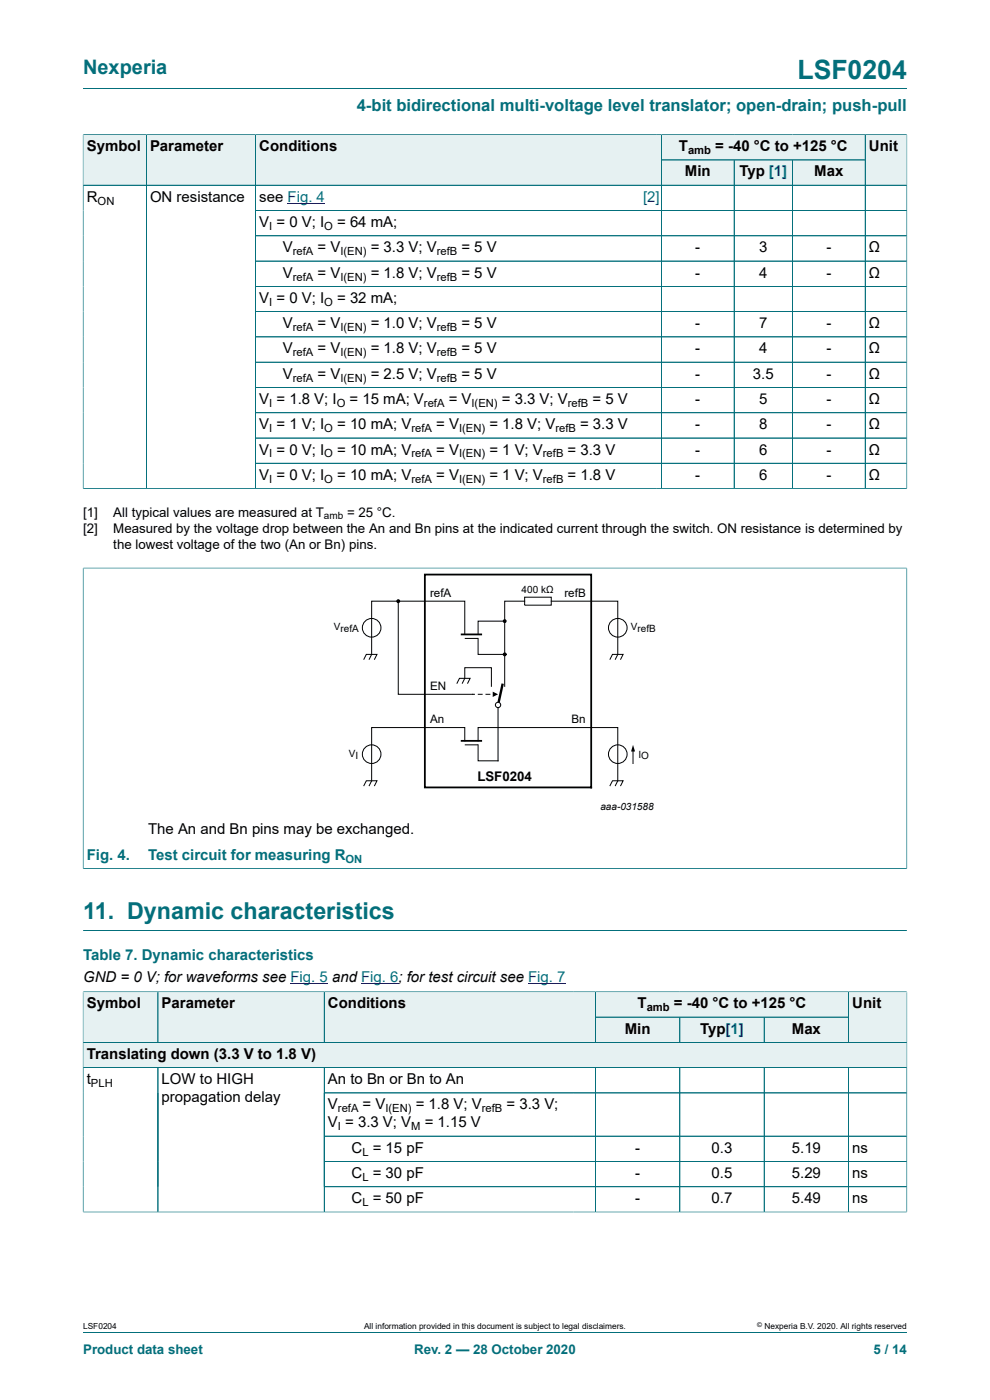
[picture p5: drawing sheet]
<svg xmlns="http://www.w3.org/2000/svg" width="210mm" height="297mm" viewBox="0 0 210 297" stroke-linecap="round" stroke-linejoin="round" font-family="sans-serif">
<defs><g id="words">
<text font-size="5.6" fill="#036f7b" x="169.2" y="16.8">LSF0204</text>
<text font-size="4.9" fill="#036f7b" x="17.6" y="195.1">11. Dynamic characteristics</text>
<text font-size="4.2" fill="#036f7b" x="17.6" y="15.6">Nexperia</text>
<text font-size="3.5" fill="#036f7b" x="75.7" y="23.7">4-bit bidirectional multi-voltage level translator; open-drain; push-pull</text>
<g font-size="3.2">
<text x="18.4" y="32.1">Symbol</text>
<text x="31.8" y="32.1">Parameter</text>
<text x="55" y="32.1">Conditions</text>
<text x="144" y="32.1">T</text>
<text x="151.7" y="32.1">= -40 °C to +125 °C</text>
<text x="184.3" y="32.1">Unit</text>
<text x="145.3" y="37.4">Min</text>
<text x="156.8" y="37.4">Typ [1]</text>
<text x="172.7" y="37.4">Max</text>
<text x="18.4" y="42.8">R</text>
<text x="31.8" y="42.8">ON resistance</text>
<text x="55" y="42.8">see Fig. 4</text>
<text x="55" y="48.2">V = 0 V; I</text>
<text x="60" y="53.5">V</text>
<text x="67.4" y="53.5">= V</text>
<text x="71.5" y="48.2">= 64 mA;</text>
<text x="78.6" y="53.5">= 3.3 V; V</text>
<text x="97.9" y="53.5">= 5 V</text>
<text x="147.5" y="53.5">-</text>
<text x="161" y="53.5">3</text>
<text x="175.3" y="53.5">-</text>
<text x="184.3" y="53.5">Ω</text>
<text x="60" y="58.9">V</text>
<text x="67.4" y="58.9">= V</text>
<text x="78.6" y="58.9">= 1.8 V; V</text>
<text x="97.9" y="58.9">= 5 V</text>
<text x="147.5" y="58.9">-</text>
<text x="161" y="58.9">4</text>
<text x="175.3" y="58.9">-</text>
<text x="184.3" y="58.9">Ω</text>
<text x="55" y="64.3">V = 0 V; I</text>
<text x="71.5" y="64.3">= 32 mA;</text>
<text x="60" y="69.6">V</text>
<text x="67.4" y="69.6">= V</text>
<text x="78.6" y="69.6">= 1.0 V; V</text>
<text x="97.9" y="69.6">= 5 V</text>
<text x="147.5" y="69.6">-</text>
<text x="161" y="69.6">7</text>
<text x="175.3" y="69.6">-</text>
<text x="184.3" y="69.6">Ω</text>
<text x="60" y="75">V</text>
<text x="67.4" y="75">= V</text>
<text x="78.6" y="75">= 1.8 V; V</text>
<text x="97.9" y="75">= 5 V</text>
<text x="147.5" y="75">-</text>
<text x="161" y="75">4</text>
<text x="175.3" y="75">-</text>
<text x="184.3" y="75">Ω</text>
<text x="60" y="80.3">V</text>
<text x="67.4" y="80.3">= V</text>
<text x="78.6" y="80.3">= 2.5 V; V</text>
<text x="97.9" y="80.3">= 5 V</text>
<text x="147.5" y="80.3">-</text>
<text x="159.7" y="80.3">3.5</text>
<text x="175.3" y="80.3">-</text>
<text x="184.3" y="80.3">Ω</text>
<text x="55" y="85.7">V = 1.8 V; I</text>
<text x="74.2" y="85.7">= 15 mA; V</text>
<text x="95.2" y="85.7">= V</text>
<text x="106.4" y="85.7">= 3.3 V; V</text>
<text x="125.7" y="85.7">= 5 V</text>
<text x="147.5" y="85.7">-</text>
<text x="161" y="85.7">5</text>
<text x="175.3" y="85.7">-</text>
<text x="184.3" y="85.7">Ω</text>
<text x="55" y="91.1">V = 1 V; I</text>
<text x="71.5" y="91.1">= 10 mA; V</text>
<text x="92.5" y="91.1">= V</text>
<text x="103.8" y="91.1">= 1.8 V; V</text>
<text x="123.1" y="91.1">= 3.3 V</text>
<text x="147.5" y="91.1">-</text>
<text x="161" y="91.1">8</text>
<text x="175.3" y="91.1">-</text>
<text x="184.3" y="91.1">Ω</text>
<text x="55" y="96.4">V = 0 V; I</text>
<text x="55" y="101.8">V = 0 V; I</text>
<text x="71.5" y="96.4">= 10 mA; V</text>
<text x="71.5" y="101.8">= 10 mA; V</text>
<text x="92.5" y="96.4">= V</text>
<text x="92.5" y="101.8">= V</text>
<text x="103.8" y="96.4">= 1 V; V</text>
<text x="103.8" y="101.8">= 1 V; V</text>
<text x="120.4" y="96.4">= 3.3 V</text>
<text x="120.4" y="101.8">= 1.8 V</text>
<text x="147.5" y="96.4">-</text>
<text x="147.5" y="101.8">-</text>
<text x="161" y="96.4">6</text>
<text x="161" y="101.8">6</text>
<text x="175.3" y="96.4">-</text>
<text x="175.3" y="101.8">-</text>
<text x="184.3" y="96.4">Ω</text>
<text x="184.3" y="101.8">Ω</text>
<text x="31.4" y="176.8">The An and Bn pins may be exchanged.</text>
<text x="17.6" y="208.3">GND = 0 V; for waveforms see Fig. 5 and Fig. 6; for test circuit see Fig. 7</text>
<text x="18.4" y="213.9">Symbol</text>
<text x="34.3" y="213.9">Parameter</text>
<text x="69.6" y="213.9">Conditions</text>
<text x="135.3" y="213.9">T</text>
<text x="143" y="213.9">= -40 °C to +125 °C</text>
<text x="180.8" y="213.9">Unit</text>
<text x="132.5" y="219.3">Min</text>
<text x="148.5" y="219.3">Typ[1]</text>
<text x="168" y="219.3">Max</text>
<text x="18.4" y="224.6">Translating down (3.3 V to 1.8 V)</text>
<text x="18.4" y="230">t</text>
<text x="34.3" y="230">LOW to HIGH</text>
<text x="34.3" y="233.8">propagation delay</text>
<text x="69.6" y="230">An to Bn or Bn to An</text>
<text x="69.6" y="235.4">V</text>
<text x="69.6" y="239.2">V = 3.3 V; V</text>
<text x="76.9" y="235.4">= V</text>
<text x="88.2" y="235.4">= 1.8 V; V</text>
<text x="90.1" y="239.2">= 1.15 V</text>
<text x="107.4" y="235.4">= 3.3 V;</text>
<text x="74.6" y="244.5">C = 15 pF</text>
<text x="134.7" y="244.5">-</text>
<text x="150.9" y="244.5">0.3</text>
<text x="168" y="244.5">5.19</text>
<text x="180.8" y="244.5">ns</text>
<text x="74.6" y="249.9">C = 30 pF</text>
<text x="134.7" y="249.9">-</text>
<text x="150.9" y="249.9">0.5</text>
<text x="168" y="249.9">5.29</text>
<text x="180.8" y="249.9">ns</text>
<text x="74.6" y="255.3">C = 50 pF</text>
<text x="134.7" y="255.3">-</text>
<text x="150.9" y="255.3">0.7</text>
<text x="168" y="255.3">5.49</text>
<text x="180.8" y="255.3">ns</text>
</g>
<text font-size="3.2" fill="#00f" x="136.4" y="42.8">[2]</text>
<g font-size="3.2" fill="#036f7b">
<text x="18.4" y="182.4">Fig. 4.</text>
<text x="31.4" y="182.4">Test circuit for measuring R</text>
<text x="17.6" y="203.7">Table 7. Dynamic characteristics</text>
</g>
<g font-size="2.8">
<text x="17.6" y="109.6">[1]</text>
<text x="17.6" y="113">[2]</text>
<text x="24" y="109.6">All typical values are measured at T</text>
<text x="24" y="113">Measured by the voltage drop between the An and Bn pins at the indicated current through the switch. ON resistance is determined by</text>
<text x="73.6" y="109.6">= 25 °C.</text>
<text x="24" y="116.4">the lowest voltage of the two (An or Bn) pins.</text>
<text x="101.3" y="165.6">LSF0204</text>
</g>
<g font-size="2.8" fill="#036f7b">
<text x="17.6" y="287.2">Product data sheet</text>
<text x="87.9" y="287.2">Rev. 2 — 28 October 2020</text>
<text x="185.3" y="287.2">5 / 14</text>
</g>
<g font-size="2.5">
<text x="91.2" y="126.7">refA</text>
<text x="119.7" y="126.7">refB</text>
<text x="91.2" y="146.4">EN</text>
<text x="91.2" y="153.5">An</text>
<text x="121.2" y="153.5">Bn</text>
</g>
<g font-size="2.4">
<text x="145.9" y="32.7">amb</text>
<text x="20.7" y="43.4">ON</text>
<text x="57.1" y="48.8">I</text>
<text x="68.8" y="48.8">O</text>
<text x="62.1" y="54.1">refA</text>
<text x="62.1" y="59.5">refA</text>
<text x="72.2" y="54.1">I(EN)</text>
<text x="72.2" y="59.5">I(EN)</text>
<text x="92.6" y="54.1">refB</text>
<text x="92.6" y="59.5">refB</text>
<text x="57.1" y="64.9">I</text>
<text x="68.8" y="64.9">O</text>
<text x="62.1" y="70.2">refA</text>
<text x="72.2" y="70.2">I(EN)</text>
<text x="92.6" y="70.2">refB</text>
<text x="62.1" y="75.6">refA</text>
<text x="72.2" y="75.6">I(EN)</text>
<text x="92.6" y="75.6">refB</text>
<text x="62.1" y="81">refA</text>
<text x="72.2" y="81">I(EN)</text>
<text x="92.6" y="81">refB</text>
<text x="57.1" y="86.3">I</text>
<text x="71.4" y="86.3">O</text>
<text x="89.9" y="86.3">refA</text>
<text x="100" y="86.3">I(EN)</text>
<text x="120.5" y="86.3">refB</text>
<text x="57.1" y="91.7">I</text>
<text x="68.8" y="91.7">O</text>
<text x="87.3" y="91.7">refA</text>
<text x="97.4" y="91.7">I(EN)</text>
<text x="117.8" y="91.7">refB</text>
<text x="57.1" y="97">I</text>
<text x="68.8" y="97">O</text>
<text x="87.3" y="97">refA</text>
<text x="97.4" y="97">I(EN)</text>
<text x="115.2" y="97">refB</text>
<text x="57.1" y="102.4">I</text>
<text x="68.8" y="102.4">O</text>
<text x="87.3" y="102.4">refA</text>
<text x="97.4" y="102.4">I(EN)</text>
<text x="115.2" y="102.4">refB</text>
<text x="137.2" y="214.5">amb</text>
<text x="19.3" y="230.6">PLH</text>
<text x="71.7" y="236">refA</text>
<text x="71.7" y="239.8">I</text>
<text x="81.8" y="236">I(EN)</text>
<text x="87.2" y="239.8">M</text>
<text x="102.2" y="236">refB</text>
<text x="76.9" y="245.2">L</text>
<text x="76.9" y="250.5">L</text>
<text x="76.9" y="255.9">L</text>
</g>
<text font-size="2.4" fill="#036f7b" x="73.3" y="183">ON</text>
<g font-size="2.1">
<text x="68.7" y="110.1">amb</text>
<text x="110.7" y="125.8">400 kΩ</text>
<text x="70.8" y="133.7">VrefA</text>
<text x="133.8" y="133.7">VrefB</text>
<text x="74" y="160.5">VI</text>
<text x="135.4" y="160.7">IO</text>
<text x="127.4" y="171.8">aaa-031588</text>
</g>
<g font-size="1.8">
<text x="17.6" y="282">LSF0204</text>
<text x="77.2" y="282">All information provided in this document is subject to legal disclaimers.</text>
<text x="162.2" y="282">Nexperia B.V. 2020. All rights reserved</text>
</g>
<text font-size="1.4" x="160.6" y="281.6">©</text>
</g></defs>
<path d="M17.6 18.8h174.8M140.3 28.6h43.2v5.3h-43.2z" fill="none" stroke="#036f7b" stroke-width=".21"/>
<path d="M140.4 28.6h43.1v5.3h-43.1z" fill="#e6f1f2"/>
<path d="M17.6 28.5v10.8h13.4v-10.7h-13.4" fill="none" stroke="#036f7b" stroke-width=".21"/>
<path d="M17.7 28.6h13.3v10.6h-13.3z" fill="#e6f1f2"/>
<path d="M31 28.6h23.2v10.7h-23.2z" fill="none" stroke="#036f7b" stroke-width=".21"/>
<path d="M31.1 28.6h23.1v10.6h-23.1z" fill="#e6f1f2"/>
<path d="M139.2 28.6h-85v10.7h85" fill="none" stroke="#036f7b" stroke-width=".21"/>
<path d="M54.3 28.6h84.9v10.6h-84.9z" fill="#e6f1f2"/>
<path d="M139.2 28.6h1.1v10.7h-1.1" fill="none" stroke="#036f7b" stroke-width=".21"/>
<g fill="#e6f1f2">
<path d="M139.2 28.6h1v10.6h-1z"/>
<path d="M140.4 34h15.3v5.2h-15.3z"/>
</g>
<path d="M140.3 33.9h15.4v5.4h-15.4z" fill="none" stroke="#036f7b" stroke-width=".21"/>
<path d="M155.8 34h12.2v5.2h-12.2z" fill="#e6f1f2"/>
<path d="M155.7 33.9h12.4v5.4h-12.4z" fill="none" stroke="#036f7b" stroke-width=".21"/>
<path d="M168.2 34h15.3v5.2h-15.3z" fill="#e6f1f2"/>
<path d="M192.4 28.5v10.8h-24.3v-5.4h15.4M192.4 28.6h-8.9v10.7" fill="none" stroke="#036f7b" stroke-width=".21"/>
<path d="M183.6 28.6h8.7v10.6h-8.7z" fill="#e6f1f2"/>
<g fill="none" stroke="#036f7b" stroke-width=".21">
<path d="M17.6 39.3h174.8M17.6 28.6v75.1M17.7 28.6h174.6M31 28.6v75M54.2 28.6v75M140.3 28.6v75M140.4 33.9h43.1M155.7 34v69.6M168.1 34v69.6M183.5 28.6v75M192.4 28.6v75.1M54.2 44.7h138.2"/>
<path d="M54.2 50h138.2M54.2 55.4h138.2M54.2 60.7h138.2M54.2 66.1h138.2M54.2 71.5h138.2M54.2 76.8h138.2M54.2 82.2h138.2M54.2 87.6h138.2M54.2 92.9h138.2M54.2 98.3h138.2M192.4 103.6h-174.8M17.6 120.5h174.8"/>
<path d="M17.6 120.4v63.9M192.4 120.4v63.9M17.6 184.3h174.8"/>
</g>
<path d="M61 43.1h7.9" fill="none" stroke="#00f" stroke-width=".21"/>
<path d="M77.1 140l.6-1.2h2.3l-.6 1.2M78.8 138.8l-.5 1.2M96.9 145l.6-1.1h2.2l-.5 1.1M98.6 143.9l-.6 1.1" fill="none" stroke="#000" stroke-width=".21"/>
<path d="M106.6 145l-1 4.5" fill="none" stroke="#000" stroke-width=".51"/>
<circle cx="105.6" cy="149.5" r=".56" fill="#fefefe"/>
<g fill="none" stroke="#000" stroke-width=".21">
<path d="M84.5 127.5v19.8h16.1M98.6 134.6v-7.1h-19.8v11.3M98.6 135.4h2.8v3.4h5.7M107.1 131.8h-5.7v2.8M111.3 127.5h-4.2v18.1M111.3 126.7h5.6v1.7h-5.6zM116.9 127.5h14.1v11.3l-.5 1.2M129.4 140l.5-1.2h2.3l-.6 1.2M98.6 143.9v-2.3h5.6v4M98.6 157.2v-2.9h-19.8v11.3l-.5 1.2M101.4 157.2v-2.9h29.6v11.3l-.5 1.2M101.5 147.3h.8"/>
<path d="M103.1 147.3h.8M104.7 147.3h.4M105.6 150.1v11.3h-4.2v-3.4h-2.8M134.3 159.1v2.9M77.1 166.8l.6-1.2h2.3l-.6 1.2M129.4 166.8l.5-1.2h2.3l-.6 1.2"/>
<circle cx="78.8" cy="133.2" r="1.97"/>
<circle cx="131" cy="133.2" r="1.98"/>
<circle cx="78.8" cy="160" r="1.97"/>
<circle cx="105.6" cy="149.5" r=".56"/>
<circle cx="131" cy="160" r="1.98"/>
</g>
<g fill="#000">
<path d="M104.5 146.7l1.1 .6-1.1 .6zM134.3 158l.4 1.4h-.8z"/>
<circle cx="84.5" cy="127.5" r=".28"/>
<circle cx="107.1" cy="131.8" r=".28"/>
<circle cx="107.1" cy="138.8" r=".28"/>
</g>
<path d="M90.1 121.9h35.3v45.1h-35.3zM97.7 134.6h4.6M97.7 157.2h4.6" fill="none" stroke="#000" stroke-width=".38"/>
<g fill="none" stroke="#000" stroke-width=".25">
<circle cx="84.5" cy="127.5" r=".28"/>
<circle cx="107.1" cy="131.8" r=".28"/>
<circle cx="107.1" cy="138.8" r=".28"/>
</g>
<path d="M17.6 120.6v63.6M17.7 120.5h174.6M192.4 120.6v63.6M17.6 197.4h174.8M17.7 184.3h174.6M126.3 210.4h53.7v5.4h-53.7z" fill="none" stroke="#036f7b" stroke-width=".21"/>
<path d="M61.6 208.6h8M76.6 208.6h7.9M112 208.6h8" fill="none" stroke="#00f" stroke-width=".21"/>
<path d="M126.4 210.5h53.5v5.2h-53.5z" fill="#e6f1f2"/>
<path d="M17.6 210.3v10.8h15.9v-10.7h-15.9" fill="none" stroke="#036f7b" stroke-width=".21"/>
<path d="M17.7 210.5h15.7v10.6h-15.7z" fill="#e6f1f2"/>
<path d="M33.5 210.4h35.3v10.7h-35.3z" fill="none" stroke="#036f7b" stroke-width=".21"/>
<path d="M33.6 210.5h35.1v10.6h-35.1z" fill="#e6f1f2"/>
<path d="M121.7 210.4h-52.9v10.7h52.9" fill="none" stroke="#036f7b" stroke-width=".21"/>
<path d="M68.9 210.5h52.8v10.6h-52.8z" fill="#e6f1f2"/>
<path d="M121.7 210.4h4.6v10.7h-4.6" fill="none" stroke="#036f7b" stroke-width=".21"/>
<g fill="#e6f1f2">
<path d="M121.7 210.5h4.5v10.6h-4.5z"/>
<path d="M126.4 215.8h17.7v5.3h-17.7z"/>
</g>
<path d="M126.3 215.8h17.9v5.3h-17.9z" fill="none" stroke="#036f7b" stroke-width=".21"/>
<path d="M144.3 215.8h17.7v5.3h-17.7z" fill="#e6f1f2"/>
<path d="M144.2 215.8h17.9v5.3h-17.9z" fill="none" stroke="#036f7b" stroke-width=".21"/>
<path d="M162.2 215.8h17.7v5.3h-17.7z" fill="#e6f1f2"/>
<path d="M192.4 210.3v10.8h-30.3v-5.3h17.9M192.4 210.4h-12.4v10.7" fill="none" stroke="#036f7b" stroke-width=".21"/>
<path d="M180.1 210.5h12.2v10.6h-12.2z" fill="#e6f1f2"/>
<path d="M17.6 221.1h174.8v5.4h-174.8z" fill="none" stroke="#036f7b" stroke-width=".21"/>
<path d="M17.7 221.2h174.6v5.2h-174.6z" fill="#e6f1f2"/>
<g fill="none" stroke="#036f7b" stroke-width=".21">
<path d="M17.6 210.5v46.7M17.7 210.4h174.6M33.5 210.5v10.6M68.8 210.5v10.6M126.3 210.5v10.6M126.4 215.8h53.5M144.2 215.8v5.3M162.1 215.8v5.3M180 210.5v10.6M192.4 210.5v46.7M17.6 226.5h174.8M17.7 221.1h174.6"/>
<path d="M33.5 226.5v30.6M68.8 226.5v30.6M126.3 226.5v30.6M144.2 226.5v30.6M162.1 226.5v30.6M180 226.5v30.6M192.4 231.9h-123.6M68.8 241h123.6M68.8 251.8h123.6M192.4 246.4h-123.6M192.4 257.1h-174.8M17.6 282.6h174.8"/>
</g>
<use href="#words"/>
</svg>
